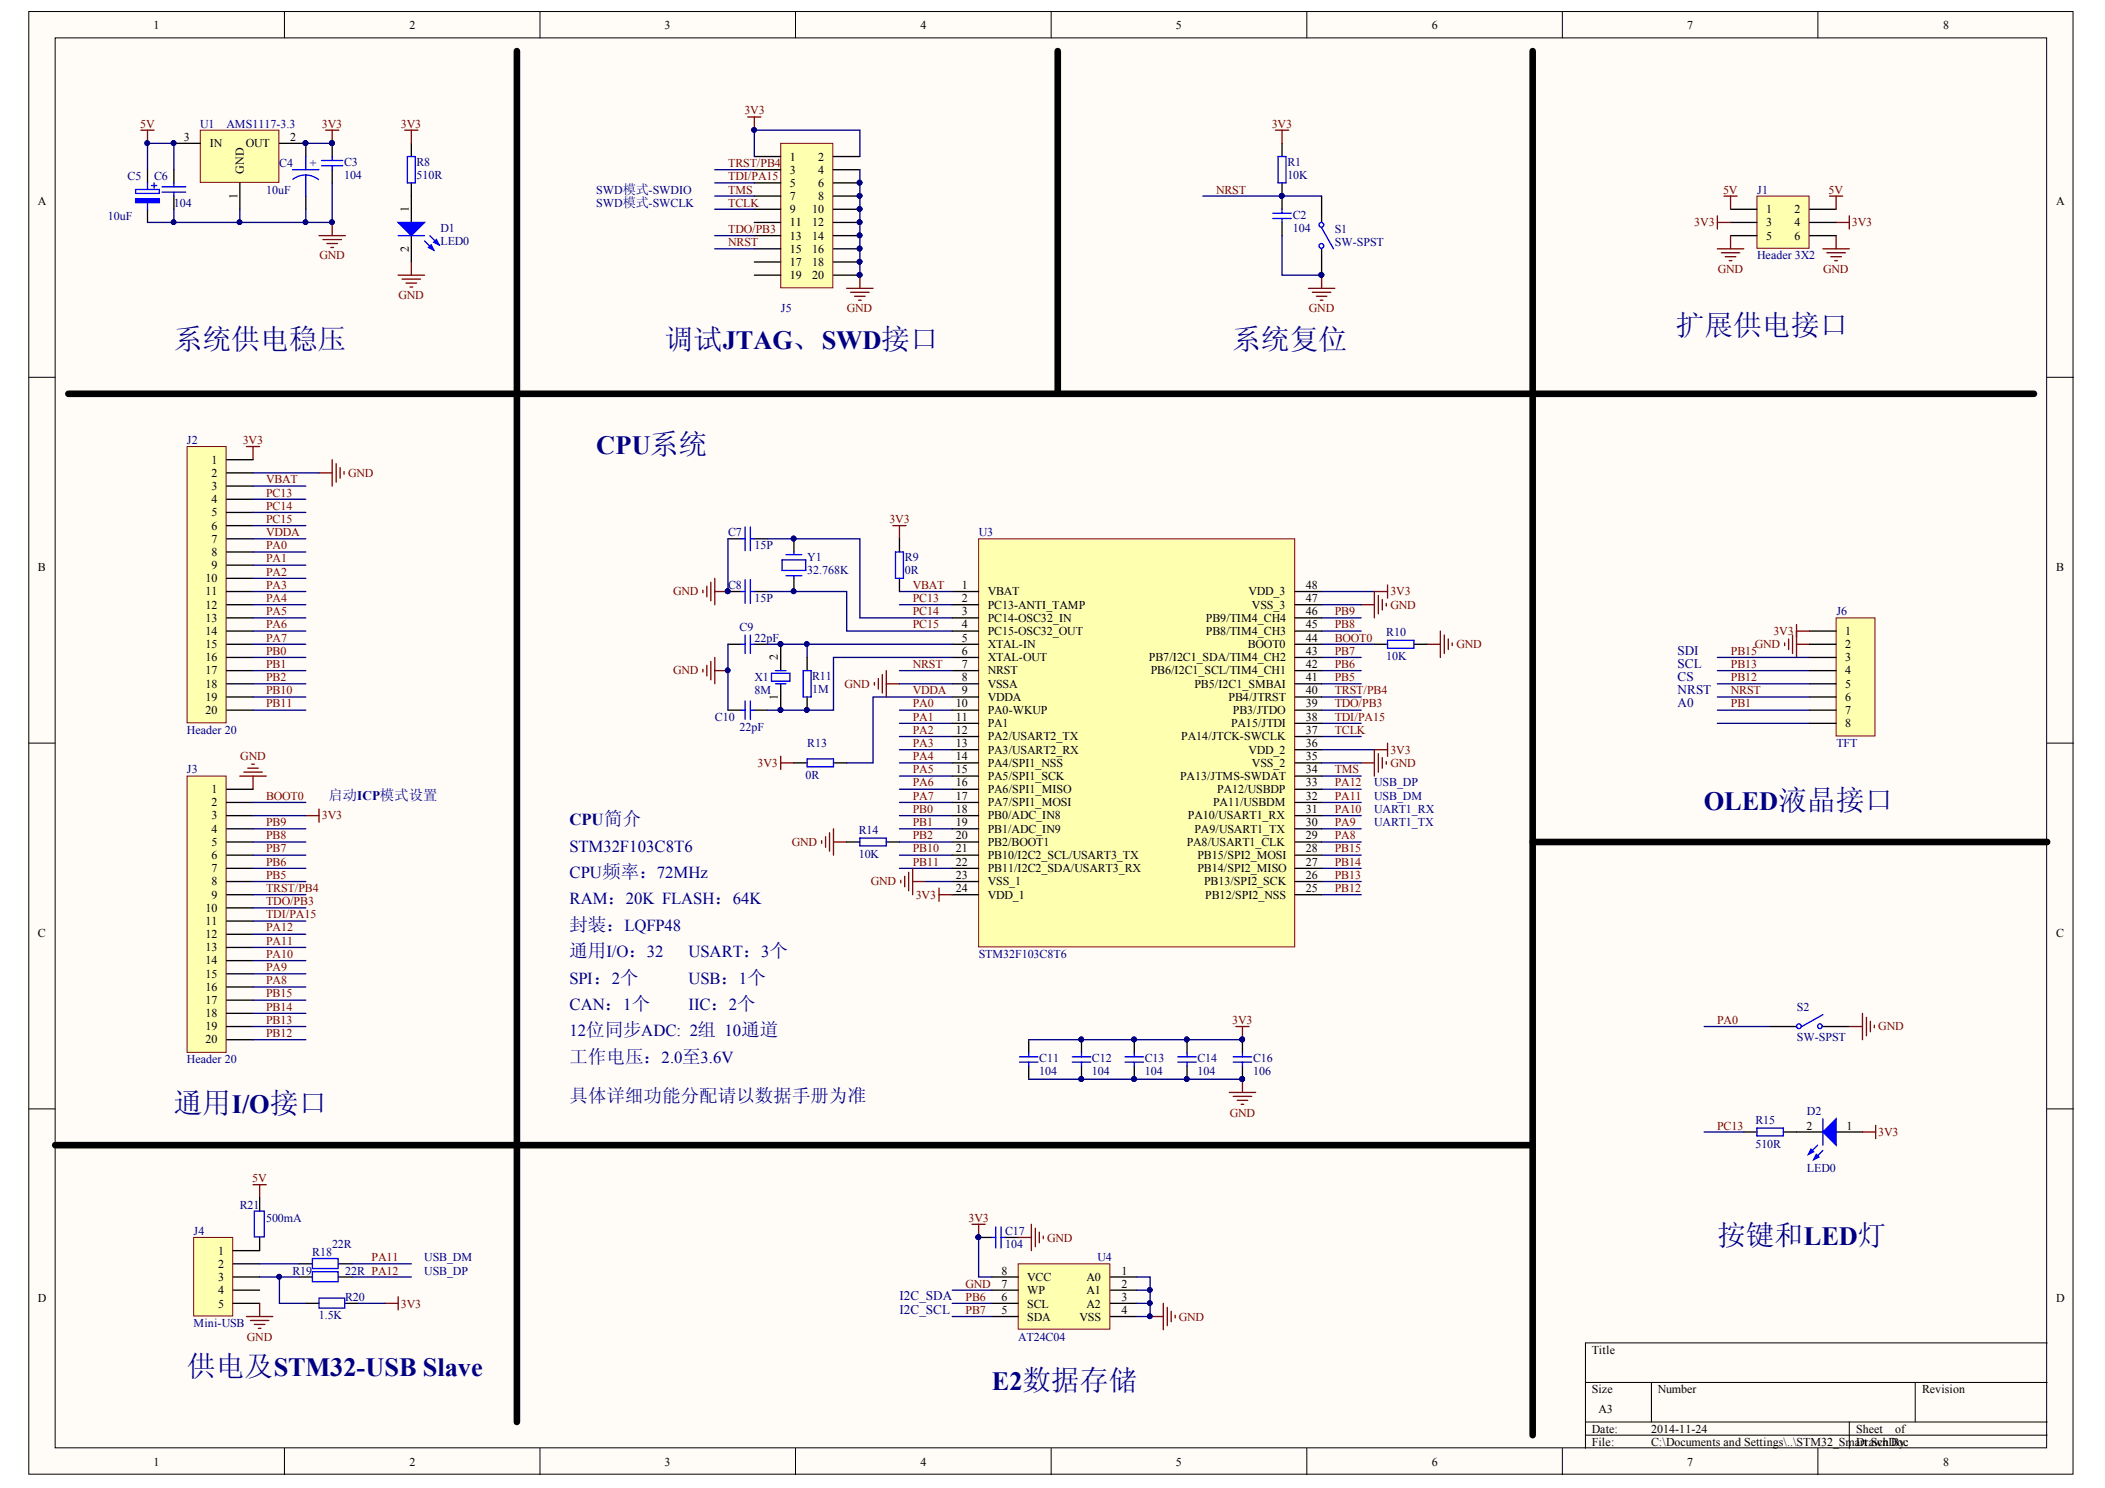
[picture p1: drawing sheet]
<svg xmlns="http://www.w3.org/2000/svg" width="297mm" height="210mm" viewBox="0 0 297 210" stroke-linecap="round" stroke-linejoin="round" font-family="sans-serif">
<defs><g id="words">
<g font-size="4.1" fill="#000080">
<text x="236.5" y="47.3">扩展供电接口</text>
<text x="24.5" y="49.2">系统供电稳压</text>
<text x="93.8" y="49.2">调试JTAG、SWD接口</text>
<text x="173.9" y="49.2">系统复位</text>
<text x="24.5" y="157">通用I/O接口</text>
<text x="242.3" y="175.6">按键和LED灯</text>
<text x="26.4" y="194.2">供电及STM32-USB Slave</text>
</g>
<g font-size="3.7" fill="#000080">
<text x="84.1" y="64.1">CPU系统</text>
<text x="240.4" y="114.2">OLED液晶接口</text>
<text x="140" y="196">E2数据存储</text>
</g>
<g font-size="2.6" fill="#000080">
<text x="80.3" y="131.3">封装：LQFP48</text>
<text x="80.3" y="135">通用I/O：32</text>
<text x="80.3" y="149.9">工作电压：2.0至3.6V</text>
<text x="80.3" y="155.5">具体详细功能分配请以数据手册为准</text>
</g>
<g font-size="2.4" fill="#000080">
<text x="80.3" y="116.4">CPU简介</text>
<text x="80.3" y="120.2">STM32F103C8T6</text>
<text x="80.3" y="123.9">CPU频率：72MHz</text>
<text x="80.3" y="127.6">RAM：20K FLASH：64K</text>
<text x="97.2" y="135">USART：3个</text>
<text x="80.3" y="142.5">CAN：1个</text>
<text x="80.3" y="138.7">SPI：2个</text>
<text x="97.2" y="138.7">USB：1个</text>
<text x="97.2" y="142.5">IIC：2个</text>
<text x="80.3" y="146.2">12位同步ADC: 2组 10通道</text>
</g>
<text font-size="2" fill="#000080" x="46.3" y="112.8">启动ICP模式设置</text>
<g font-size="1.9" fill="#000080">
<text x="236.7" y="92.4">SDI</text>
<text x="236.7" y="94.2">SCL</text>
<text x="236.7" y="96.1">CS</text>
<text x="236.7" y="97.9">NRST</text>
<text x="236.7" y="99.8">A0</text>
<text x="126.9" y="183.4">I2C_SDA</text>
<text x="126.9" y="185.3">I2C_SCL</text>
</g>
<g font-size="1.7">
<text x="21.7" y="4.1">1</text>
<text x="57.8" y="4.1">2</text>
<text x="93.8" y="4.1">3</text>
<text x="129.9" y="4.1">4</text>
<text x="165.9" y="4.1">5</text>
<text x="202" y="4.1">6</text>
<text x="238.1" y="4.1">7</text>
<text x="274.2" y="4.1">8</text>
<text x="26" y="19.9">3</text>
<text x="29.6" y="20.8">IN</text>
<text x="34.7" y="20.8">OUT</text>
<text x="40.9" y="19.9">2</text>
<text x="111.5" y="22.6">1</text>
<text x="115.4" y="22.6">2</text>
<text x="5.3" y="28.9">A</text>
<text x="33.5" y="28.1" transform="rotate(-90 33.5 28.1)">1</text>
<text x="34.4" y="24.5" transform="rotate(-90 34.4 24.5)">GND</text>
<text x="57.7" y="29.9" transform="rotate(-90 57.7 29.9)">1</text>
<text x="111.5" y="24.5">3</text>
<text x="111.5" y="26.4">5</text>
<text x="111.5" y="28.2">7</text>
<text x="115.4" y="24.5">4</text>
<text x="115.4" y="26.4">6</text>
<text x="115.4" y="28.2">8</text>
<text x="290.2" y="28.9">A</text>
<text x="57.7" y="35.6" transform="rotate(-90 57.7 35.6)">2</text>
<text x="111.5" y="30.1">9</text>
<text x="111.5" y="31.9">11</text>
<text x="111.5" y="33.8">13</text>
<text x="111.5" y="35.7">15</text>
<text x="114.6" y="30.1">10</text>
<text x="114.6" y="31.9">12</text>
<text x="114.6" y="33.8">14</text>
<text x="114.6" y="35.7">16</text>
<text x="249.2" y="30.1">1</text>
<text x="249.2" y="31.9">3</text>
<text x="249.2" y="33.8">5</text>
<text x="253.2" y="30.1">2</text>
<text x="253.2" y="31.9">4</text>
<text x="253.2" y="33.8">6</text>
<text x="111.5" y="37.5">17</text>
<text x="111.5" y="39.4">19</text>
<text x="114.6" y="37.5">18</text>
<text x="114.6" y="39.4">20</text>
<text x="29.9" y="65.4">1</text>
<text x="29.9" y="67.3">2</text>
<text x="29.9" y="69.1">3</text>
<text x="29.9" y="71">4</text>
<text x="29.9" y="72.8">5</text>
<text x="29.9" y="74.7">6</text>
<text x="29.9" y="76.6">7</text>
<text x="5.3" y="80.5">B</text>
<text x="29" y="82.1">10</text>
<text x="29" y="84">11</text>
<text x="29.9" y="78.4">8</text>
<text x="29.9" y="80.3">9</text>
<text x="135.7" y="83.1">1</text>
<text x="139.4" y="84">VBAT</text>
<text x="176.2" y="84">VDD_3</text>
<text x="184.3" y="83.1">48</text>
<text x="290.2" y="80.5">B</text>
<text x="29" y="85.9">12</text>
<text x="29" y="87.7">13</text>
<text x="29" y="89.6">14</text>
<text x="135.7" y="86.8">3</text>
<text x="135.7" y="88.6">4</text>
<text x="135.7" y="84.9">2</text>
<text x="139.4" y="87.7">PC14-OSC32_IN</text>
<text x="139.4" y="89.6">PC15-OSC32_OUT</text>
<text x="139.4" y="85.9">PC13-ANTI_TAMP</text>
<text x="170.2" y="89.6">PB8/TIM4_CH3</text>
<text x="170.2" y="87.7">PB9/TIM4_CH4</text>
<text x="176.7" y="85.9">VSS_3</text>
<text x="184.3" y="88.6">45</text>
<text x="184.3" y="86.8">46</text>
<text x="184.3" y="84.9">47</text>
<text x="260.4" y="89.6">1</text>
<text x="29" y="91.4">15</text>
<text x="29" y="93.3">16</text>
<text x="29" y="95.1">17</text>
<text x="109.8" y="93.1" transform="rotate(-90 109.8 93.1)">2</text>
<text x="135.7" y="90.5">5</text>
<text x="135.7" y="92.4">6</text>
<text x="135.7" y="94.2">7</text>
<text x="139.4" y="91.4">XTAL-IN</text>
<text x="139.4" y="93.3">XTAL-OUT</text>
<text x="139.4" y="95.1">NRST</text>
<text x="162.1" y="93.3">PB7/I2C1_SDA/TIM4_CH2</text>
<text x="162.4" y="95.1">PB6/I2C1_SCL/TIM4_CH1</text>
<text x="176.1" y="91.4">BOOT0</text>
<text x="184.3" y="94.2">42</text>
<text x="184.3" y="92.4">43</text>
<text x="184.3" y="90.5">44</text>
<text x="260.4" y="91.4">2</text>
<text x="260.4" y="93.3">3</text>
<text x="260.4" y="95.1">4</text>
<text x="29" y="97">18</text>
<text x="29" y="98.9">19</text>
<text x="29" y="100.7">20</text>
<text x="109.8" y="98.8" transform="rotate(-90 109.8 98.8)">1</text>
<text x="134.9" y="99.8">10</text>
<text x="134.9" y="101.7">11</text>
<text x="135.7" y="96.1">8</text>
<text x="135.7" y="97.9">9</text>
<text x="139.4" y="97">VSSA</text>
<text x="139.4" y="98.9">VDDA</text>
<text x="139.4" y="100.7">PA0-WKUP</text>
<text x="168.6" y="97">PB5/I2C1_SMBAI</text>
<text x="173.4" y="98.9">PB4/JTRST</text>
<text x="174" y="100.7">PB3/JTDO</text>
<text x="184.3" y="96.1">41</text>
<text x="184.3" y="101.7">38</text>
<text x="184.3" y="99.8">39</text>
<text x="184.3" y="97.9">40</text>
<text x="260.4" y="97">5</text>
<text x="260.4" y="98.9">6</text>
<text x="260.4" y="100.7">7</text>
<text x="134.9" y="103.5">12</text>
<text x="134.9" y="105.4">13</text>
<text x="134.9" y="107.2">14</text>
<text x="139.4" y="102.6">PA1</text>
<text x="139.4" y="104.4">PA2/USART2_TX</text>
<text x="139.4" y="106.3">PA3/USART2_RX</text>
<text x="166.7" y="104.4">PA14/JTCK-SWCLK</text>
<text x="173.7" y="102.6">PA15/JTDI</text>
<text x="176.2" y="106.3">VDD_2</text>
<text x="184.3" y="107.2">35</text>
<text x="184.3" y="105.4">36</text>
<text x="184.3" y="103.5">37</text>
<text x="260.4" y="102.6">8</text>
<text x="29.9" y="111.9">1</text>
<text x="29.9" y="113.7">2</text>
<text x="134.9" y="109.1">15</text>
<text x="134.9" y="110.9">16</text>
<text x="134.9" y="112.8">17</text>
<text x="139.4" y="108.2">PA4/SPI1_NSS</text>
<text x="139.4" y="110">PA5/SPI1_SCK</text>
<text x="139.4" y="111.9">PA6/SPI1_MISO</text>
<text x="139.4" y="113.7">PA7/SPI1_MOSI</text>
<text x="166.5" y="110">PA13/JTMS-SWDAT</text>
<text x="171.2" y="113.7">PA11/USBDM</text>
<text x="171.8" y="111.9">PA12/USBDP</text>
<text x="176.7" y="108.2">VSS_2</text>
<text x="184.3" y="112.8">32</text>
<text x="184.3" y="110.9">33</text>
<text x="184.3" y="109.1">34</text>
<text x="29.9" y="115.6">3</text>
<text x="29.9" y="117.5">4</text>
<text x="29.9" y="119.3">5</text>
<text x="134.9" y="114.7">18</text>
<text x="134.9" y="116.5">19</text>
<text x="134.9" y="118.4">20</text>
<text x="139.4" y="115.6">PB0/ADC_IN8</text>
<text x="139.4" y="117.5">PB1/ADC_IN9</text>
<text x="139.4" y="119.3">PB2/BOOT1</text>
<text x="167.5" y="119.3">PA8/USART1_CLK</text>
<text x="167.6" y="115.6">PA10/USART1_RX</text>
<text x="168.6" y="117.5">PA9/USART1_TX</text>
<text x="184.3" y="118.4">29</text>
<text x="184.3" y="116.5">30</text>
<text x="184.3" y="114.7">31</text>
<text x="29.9" y="121.2">6</text>
<text x="29.9" y="123">7</text>
<text x="29.9" y="124.9">8</text>
<text x="134.9" y="120.2">21</text>
<text x="134.9" y="122.1">22</text>
<text x="134.9" y="124">23</text>
<text x="134.9" y="125.8">24</text>
<text x="139.4" y="121.2">PB10/I2C2_SCL/USART3_TX</text>
<text x="139.4" y="123">PB11/I2C2_SDA/USART3_RX</text>
<text x="139.4" y="124.9">VSS_1</text>
<text x="169" y="123">PB14/SPI2_MISO</text>
<text x="169" y="121.2">PB15/SPI2_MOSI</text>
<text x="169.9" y="124.9">PB13/SPI2_SCK</text>
<text x="184.3" y="125.8">25</text>
<text x="184.3" y="124">26</text>
<text x="184.3" y="122.1">27</text>
<text x="184.3" y="120.2">28</text>
<text x="29" y="128.6">10</text>
<text x="29" y="130.5">11</text>
<text x="29.9" y="126.7">9</text>
<text x="139.4" y="126.7">VDD_1</text>
<text x="170.1" y="126.7">PB12/SPI2_NSS</text>
<text x="5.3" y="132.2">C</text>
<text x="29" y="132.3">12</text>
<text x="29" y="134.2">13</text>
<text x="29" y="136">14</text>
<text x="29" y="137.9">15</text>
<text x="290.2" y="132.2">C</text>
<text x="29" y="139.8">16</text>
<text x="29" y="141.6">17</text>
<text x="29" y="143.5">18</text>
<text x="29" y="145.3">19</text>
<text x="29" y="147.2">20</text>
<text x="254.9" y="159.4">2</text>
<text x="260.6" y="159.4">1</text>
<text x="30.8" y="177">1</text>
<text x="30.8" y="178.9">2</text>
<text x="141.3" y="179.8">8</text>
<text x="158.2" y="179.8">1</text>
<text x="5.3" y="183.7">D</text>
<text x="30.8" y="180.7">3</text>
<text x="30.8" y="182.6">4</text>
<text x="30.8" y="184.5">5</text>
<text x="141.3" y="185.4">5</text>
<text x="141.3" y="183.5">6</text>
<text x="141.3" y="181.7">7</text>
<text x="145" y="184.5">SCL</text>
<text x="145" y="182.6">WP</text>
<text x="145" y="180.7">VCC</text>
<text x="153.3" y="180.7">A0</text>
<text x="153.3" y="182.6">A1</text>
<text x="153.3" y="184.5">A2</text>
<text x="158.2" y="181.7">2</text>
<text x="158.2" y="183.5">3</text>
<text x="158.2" y="185.4">4</text>
<text x="290.2" y="183.7">D</text>
<text x="145" y="186.3">SDA</text>
<text x="152.3" y="186.3">VSS</text>
<text x="224.6" y="191">Title</text>
<text x="224.6" y="196.5">Size</text>
<text x="233.9" y="196.5">Number</text>
<text x="271.2" y="196.5">Revision</text>
<text x="224.6" y="202.1">Date:</text>
<text x="224.6" y="204">File:</text>
<text x="225.6" y="199.3">A3</text>
<text x="233" y="202.1">2014-11-24</text>
<text x="233" y="204">C:\Documents and Settings\..\STM32_Smart.SchDoc</text>
<text x="261.9" y="202.1">Sheet</text>
<text x="261.9" y="204">Drawn By:</text>
<text x="267.4" y="202.1">of</text>
<text x="21.7" y="206.8">1</text>
<text x="57.8" y="206.8">2</text>
<text x="93.8" y="206.8">3</text>
<text x="129.9" y="206.8">4</text>
<text x="165.9" y="206.8">5</text>
<text x="202" y="206.8">6</text>
<text x="238.1" y="206.8">7</text>
<text x="274.2" y="206.8">8</text>
</g>
<g font-size="1.7" fill="#800000">
<text x="105" y="16.1">3V3</text>
<text x="19.8" y="18">5V</text>
<text x="45.4" y="18">3V3</text>
<text x="56.6" y="18">3V3</text>
<text x="102.8" y="23.6">TRST/PB4</text>
<text x="179.5" y="18">3V3</text>
<text x="102.8" y="29.2">TCLK</text>
<text x="102.8" y="25.4">TDI/PA15</text>
<text x="102.8" y="27.3">TMS</text>
<text x="171.6" y="27.3">NRST</text>
<text x="243.1" y="27.3">5V</text>
<text x="258" y="27.3">5V</text>
<text x="102.8" y="34.7">NRST</text>
<text x="102.8" y="32.9">TDO/PB3</text>
<text x="239.1" y="31.9">3V3</text>
<text x="261.3" y="31.9">3V3</text>
<text x="45.1" y="36.6">GND</text>
<text x="242.4" y="38.4">GND</text>
<text x="257.3" y="38.4">GND</text>
<text x="56.2" y="42.2">GND</text>
<text x="119.5" y="44">GND</text>
<text x="184.7" y="44">GND</text>
<text x="34.3" y="62.6">3V3</text>
<text x="37.5" y="68.2">VBAT</text>
<text x="37.5" y="71.9">PC14</text>
<text x="37.5" y="70.1">PC13</text>
<text x="49.1" y="67.3">GND</text>
<text x="37.5" y="73.8">PC15</text>
<text x="37.5" y="77.5">PA0</text>
<text x="37.5" y="75.6">VDDA</text>
<text x="125.5" y="73.8">3V3</text>
<text x="37.5" y="79.3">PA1</text>
<text x="37.5" y="81.2">PA2</text>
<text x="37.5" y="83.1">PA3</text>
<text x="95" y="84">GND</text>
<text x="128.8" y="83.1">VBAT</text>
<text x="196.2" y="84">3V3</text>
<text x="37.5" y="84.9">PA4</text>
<text x="37.5" y="86.8">PA5</text>
<text x="37.5" y="88.6">PA6</text>
<text x="128.8" y="84.9">PC13</text>
<text x="128.8" y="86.8">PC14</text>
<text x="128.8" y="88.6">PC15</text>
<text x="188.3" y="88.6">PB8</text>
<text x="188.3" y="86.8">PB9</text>
<text x="196.2" y="85.9">GND</text>
<text x="250.2" y="89.6">3V3</text>
<text x="37.5" y="90.5">PA7</text>
<text x="37.5" y="92.4">PB0</text>
<text x="37.5" y="94.2">PB1</text>
<text x="95" y="95.1">GND</text>
<text x="128.8" y="94.2">NRST</text>
<text x="188.3" y="94.2">PB6</text>
<text x="188.3" y="92.4">PB7</text>
<text x="188.3" y="90.5">BOOT0</text>
<text x="205.5" y="91.4">GND</text>
<text x="244.2" y="92.4">PB15</text>
<text x="244.2" y="94.2">PB13</text>
<text x="247.6" y="91.4">GND</text>
<text x="37.5" y="96.1">PB2</text>
<text x="37.5" y="97.9">PB10</text>
<text x="37.5" y="99.8">PB11</text>
<text x="119.2" y="97">GND</text>
<text x="128.8" y="99.8">PA0</text>
<text x="128.8" y="101.7">PA1</text>
<text x="128.8" y="97.9">VDDA</text>
<text x="188.3" y="97.9">TRST/PB4</text>
<text x="188.3" y="101.7">TDI/PA15</text>
<text x="188.3" y="99.8">TDO/PB3</text>
<text x="188.3" y="96.1">PB5</text>
<text x="244.2" y="97.9">NRST</text>
<text x="244.2" y="96.1">PB12</text>
<text x="244.2" y="99.8">PB1</text>
<text x="33.9" y="107.2">GND</text>
<text x="128.8" y="103.5">PA2</text>
<text x="128.8" y="105.4">PA3</text>
<text x="128.8" y="107.2">PA4</text>
<text x="188.3" y="103.5">TCLK</text>
<text x="196.2" y="106.3">3V3</text>
<text x="37.5" y="112.8">BOOT0</text>
<text x="106.9" y="108.2">3V3</text>
<text x="128.8" y="109.1">PA5</text>
<text x="128.8" y="110.9">PA6</text>
<text x="128.8" y="112.8">PA7</text>
<text x="188.3" y="109.1">TMS</text>
<text x="188.3" y="110.9">PA12</text>
<text x="188.3" y="112.8">PA11</text>
<text x="196.2" y="108.2">GND</text>
<text x="37.5" y="118.4">PB8</text>
<text x="37.5" y="116.5">PB9</text>
<text x="45.4" y="115.6">3V3</text>
<text x="111.7" y="119.3">GND</text>
<text x="128.8" y="114.7">PB0</text>
<text x="128.8" y="116.5">PB1</text>
<text x="128.8" y="118.4">PB2</text>
<text x="188.3" y="116.5">PA9</text>
<text x="188.3" y="114.7">PA10</text>
<text x="188.3" y="118.4">PA8</text>
<text x="37.5" y="125.8">TRST/PB4</text>
<text x="37.5" y="124">PB5</text>
<text x="37.5" y="122.1">PB6</text>
<text x="37.5" y="120.2">PB7</text>
<text x="122.9" y="124.9">GND</text>
<text x="128.8" y="120.2">PB10</text>
<text x="128.8" y="122.1">PB11</text>
<text x="188.3" y="122.1">PB14</text>
<text x="188.3" y="125.8">PB12</text>
<text x="188.3" y="120.2">PB15</text>
<text x="188.3" y="124">PB13</text>
<text x="37.5" y="131.4">PA12</text>
<text x="37.5" y="129.5">TDI/PA15</text>
<text x="37.5" y="127.7">TDO/PB3</text>
<text x="129.2" y="126.7">3V3</text>
<text x="37.5" y="137">PA9</text>
<text x="37.5" y="135.1">PA10</text>
<text x="37.5" y="133.3">PA11</text>
<text x="37.5" y="142.5">PB14</text>
<text x="37.5" y="140.7">PB15</text>
<text x="37.5" y="138.8">PA8</text>
<text x="37.5" y="146.3">PB12</text>
<text x="37.5" y="144.4">PB13</text>
<text x="173.9" y="144.4">3V3</text>
<text x="242.3" y="144.4">PA0</text>
<text x="265" y="145.3">GND</text>
<text x="173.5" y="157.5">GND</text>
<text x="242.3" y="159.4">PC13</text>
<text x="265" y="160.3">3V3</text>
<text x="35.6" y="166.8">5V</text>
<text x="136.7" y="172.4">3V3</text>
<text x="52.4" y="177.9">PA11</text>
<text x="147.7" y="175.2">GND</text>
<text x="56.6" y="184.5">3V3</text>
<text x="136.2" y="183.5">PB6</text>
<text x="136.2" y="185.4">PB7</text>
<text x="136.2" y="181.7">GND</text>
<text x="34.8" y="189.1">GND</text>
<text x="166.4" y="186.3">GND</text>
</g>
<g font-size="1.7" fill="#000080">
<text x="28.2" y="18">U1</text>
<text x="32" y="18">AMS1117-3.3</text>
<text x="39.4" y="23.6">C4</text>
<text x="43.7" y="23.6">+</text>
<text x="48.5" y="23.4">C3</text>
<text x="58.8" y="23.4">R8</text>
<text x="181.7" y="23.4">R1</text>
<text x="18" y="25.4">C5</text>
<text x="21.7" y="25.4">C6</text>
<text x="24.5" y="29.2">104</text>
<text x="37.5" y="27.3">10uF</text>
<text x="48.5" y="25.3">104</text>
<text x="58.8" y="25.3">510R</text>
<text x="84.1" y="29.2">SWD模式-SWCLK</text>
<text x="84.1" y="27.3">SWD模式-SWDIO</text>
<text x="181.7" y="25.3">10K</text>
<text x="248" y="27.3">J1</text>
<text x="15.2" y="31">10uF</text>
<text x="62.2" y="32.7">D1</text>
<text x="62.2" y="34.6">LED0</text>
<text x="182.4" y="30.8">C2</text>
<text x="182.4" y="32.7">104</text>
<text x="188.3" y="32.9">S1</text>
<text x="188.3" y="34.7">SW-SPST</text>
<text x="248" y="36.6">Header 3X2</text>
<text x="110.2" y="44">J5</text>
<text x="26.4" y="62.6">J2</text>
<text x="102.8" y="75.6">C7</text>
<text x="106.5" y="77.5">15P</text>
<text x="138.1" y="75.6">U3</text>
<text x="102.8" y="83.1">C8</text>
<text x="113.9" y="79.2">Y1</text>
<text x="113.9" y="81">32.768K</text>
<text x="127.7" y="79.2">R9</text>
<text x="127.7" y="81">0R</text>
<text x="104.4" y="89.1">C9</text>
<text x="106.5" y="84.9">15P</text>
<text x="195.6" y="89.7">R10</text>
<text x="259.1" y="86.8">J6</text>
<text x="106.5" y="90.5">22pF</text>
<text x="114.6" y="95.9">R11</text>
<text x="195.6" y="93.1">10K</text>
<text x="100.9" y="101.7">C10</text>
<text x="106.5" y="96.1">X1</text>
<text x="106.5" y="97.9">8M</text>
<text x="114.6" y="97.8">1M</text>
<text x="26.4" y="103.5">Header 20</text>
<text x="104.4" y="103.2">22pF</text>
<text x="113.9" y="105.4">R13</text>
<text x="259.1" y="105.4">TFT</text>
<text x="26.4" y="109.1">J3</text>
<text x="113.7" y="109.8">0R</text>
<text x="193.9" y="112.8">USB_DM</text>
<text x="193.9" y="110.9">USB_DP</text>
<text x="121.2" y="117.7">R14</text>
<text x="193.9" y="116.5">UART1_TX</text>
<text x="193.9" y="114.7">UART1_RX</text>
<text x="121.2" y="121">10K</text>
<text x="138.1" y="135.1">STM32F103C8T6</text>
<text x="253.5" y="142.5">S2</text>
<text x="26.4" y="150">Header 20</text>
<text x="146.6" y="149.8">C11</text>
<text x="154.1" y="149.8">C12</text>
<text x="161.5" y="149.8">C13</text>
<text x="169" y="149.8">C14</text>
<text x="176.8" y="149.8">C16</text>
<text x="253.5" y="146.9">SW-SPST</text>
<text x="146.6" y="151.7">104</text>
<text x="154.1" y="151.7">104</text>
<text x="161.5" y="151.7">104</text>
<text x="169" y="151.7">104</text>
<text x="176.8" y="151.7">106</text>
<text x="247.7" y="158.6">R15</text>
<text x="247.7" y="161.9">510R</text>
<text x="255" y="157.2">D2</text>
<text x="255" y="165.3">LED0</text>
<text x="33.8" y="170.5">R21</text>
<text x="37.5" y="172.4">500mA</text>
<text x="27.3" y="174.2">J4</text>
<text x="41.3" y="179.8">R19</text>
<text x="44.1" y="177.2">R18</text>
<text x="46.9" y="176.1">22R</text>
<text x="48.7" y="179.8">22R PA12</text>
<text x="59.9" y="177.9">USB_DM</text>
<text x="59.9" y="179.8">USB_DP</text>
<text x="141.8" y="174.2">C17</text>
<text x="141.8" y="176.1">104</text>
<text x="154.9" y="177.9">U4</text>
<text x="48.7" y="183.5">R20</text>
<text x="27.3" y="187.2">Mini-USB</text>
<text x="45" y="186.1">1.5K</text>
<text x="143.7" y="189.1">AT24C04</text>
</g>
</g></defs>
<g fill="#fffcf8" stroke="#000" stroke-width=".14">
<path d="M4.1 1.6h288.4v206.4h-288.4z"/>
<path d="M7.8 5.3h281v198.9h-281z"/>
</g>
<g fill="none" stroke="#000" stroke-width=".14">
<path d="M40.1 1.6v3.7M76.2 1.6v3.7M112.3 1.6v3.7M148.3 1.6v3.7M184.4 1.6v3.7M220.5 1.6v3.7M256.5 1.6v3.7M4.1 53.2h3.7M288.9 53.2h3.7M4.1 104.8h3.7M288.9 104.8h3.7M4.1 156.4h3.7"/>
<path d="M288.9 156.4h3.7M223.7 195h65.2M233 195v5.6M270.3 195v5.6M288.9 189.4h-65.2v14.9M40.1 204.3v3.7M76.2 204.3v3.7M112.3 204.3v3.7M148.3 204.3v3.7M184.4 204.3v3.7M220.5 204.3v3.7M223.7 200.6h65.2"/>
<path d="M223.7 202.5h65.2M256.5 204.3v3.7M261 200.6v3.7"/>
</g>
<path d="M186.5 113.2h5.6M186.5 111.3h5.6" fill="none" stroke="#11037f" stroke-width=".19"/>
<g fill="none" stroke="#000" stroke-width=".19">
<path d="M102.7 90.9h1.9M106.4 90.9h1.9M110.2 90.9v3.7M110.2 96.5v3.7M102.7 100.2h1.9M106.4 100.2h1.9M145.2 146.7v1.8M145.2 150.4v1.8M152.6 146.7v1.8M152.6 150.4v1.8M160.1 146.7v1.8M160.1 150.4v1.8"/>
<path d="M167.5 146.7v1.8M167.5 150.4v1.8"/>
</g>
<g fill="none" stroke="#00f" stroke-width=".19">
<path d="M104.6 90.9h.5M105.1 89.6v2.6M105.1 98.9v2.6M105.9 89.6v2.6M105.9 98.9v2.6M105.9 90.9h.5M108.9 95h2.6v1.1h-2.6zM109.4 94.6h1.5M109.4 96.5h1.5M104.6 100.2h.5M105.9 100.2h.5M143.9 149.8h2.6"/>
<path d="M143.9 149.1h2.6M145.2 148.5v.6M145.2 149.8v.6M151.3 149.8h2.6M151.3 149.1h2.6M152.6 148.5v.6M152.6 149.8v.6M158.8 149.8h2.6M158.8 149.1h2.6M160.1 148.5v.6M160.1 149.8v.6M166.2 149.8h2.6"/>
<path d="M166.2 149.1h2.6M167.5 148.5v.6M167.5 149.8v.6"/>
</g>
<g fill="none" stroke="#000080" stroke-width=".19">
<path d="M102.7 90.9v9.3M108.3 90.9h5.6v1.8M186.5 96.5h5.6M186.5 94.6h5.6M186.5 92.7h5.6M186.5 89h5.6M186.5 87.2h5.6M186.5 98.3h5.6M126.9 107.6h7.5M126.9 109.5h7.5M126.9 111.3h7.5M126.9 113.2h7.5"/>
<path d="M126.9 100.2h7.5M126.9 102h7.5M126.9 115.1h7.5M126.9 116.9h7.5M126.9 103.9h7.5M126.9 105.8h7.5M186.5 109.5h5.6M186.5 100.2h5.6M186.5 102h5.6M186.5 118.8h5.6M186.5 115.1h5.6M186.5 116.9h5.6"/>
<path d="M186.5 103.9h5.6M126.9 122.5h7.5M126.9 120.6h7.5M186.5 126.2h5.6M186.5 124.4h5.6M186.5 122.5h5.6M186.5 120.6h5.6"/>
</g>
<g fill="#000080" stroke="#000080" stroke-width=".14">
<circle cx="167.5" cy="146.6" r=".33"/>
<circle cx="167.5" cy="152.2" r=".33"/>
<circle cx="160" cy="146.6" r=".33"/>
<circle cx="160" cy="152.2" r=".33"/>
<circle cx="152.6" cy="146.6" r=".33"/>
<circle cx="152.6" cy="152.2" r=".33"/>
<circle cx="175.3" cy="146.6" r=".33"/>
<circle cx="102.7" cy="94.6" r=".33"/>
<circle cx="113.8" cy="90.8" r=".33"/>
<circle cx="110.1" cy="90.8" r=".33"/>
<circle cx="175.3" cy="152.2" r=".33"/>
<circle cx="110.1" cy="100.1" r=".33"/>
</g>
<g fill="none" stroke="#800000" stroke-width=".19">
<path d="M201.4 90.9h1.8M203.2 89v3.7M203.8 89.6v2.6M204.4 90.1v1.5M204.9 90.7v.4M115.9 118.6v.4M116.5 118v1.5M117.1 117.5v2.6M117.6 116.9v3.7M117.6 118.8h1.9M173.5 154.1h3.7M174 154.7h2.6"/>
<path d="M174.4 144.8h1.9M174.6 155.2h1.5M175.1 155.8h.4M175.3 144.8v1.9M175.3 152.2v1.9"/>
</g>
<path d="M27.3 174.6h5.5v11h-5.5z" fill="#ffffb0" stroke="#800000" stroke-width=".14"/>
<g fill="none" stroke="#000" stroke-width=".19">
<path d="M20.8 23.9v1.9M20.8 29.5v1.9M24.5 23.9v1.9M24.5 27.7v1.8M32.9 176.4h3.7M32.9 178.3h3.7M42.2 178.3h1.9M47.8 178.3h1.9M32.9 180.1h3.7M32.9 182h3.7M32.9 183.9h3.7M42.2 180.1h1.9"/>
<path d="M47.8 180.1h1.9"/>
</g>
<path d="M19.1 26.7h3.4v.6h-3.4zM20.8 25.8v.9M20.8 28v1.5M21.4 26.2h.7M21.7 25.8v.7M22.9 27.1h3.3M22.9 26.4h3.3M24.5 25.8v.6M24.5 27.1v.6M44.1 177.5h3.6v1.4h-3.6zM44.1 179.4h3.6v1.4h-3.6z" fill="none" stroke="#00f" stroke-width=".19"/>
<path d="M49.7 178.3h8.3M49.7 180.1h8.3" fill="none" stroke="#000080" stroke-width=".19"/>
<path d="M45 33.2h3.7M45.6 33.8h2.6M46.1 34.4h1.5M46.7 34.9h.4M46.9 31.4v1.8M35.7 167.1h1.9M36.6 167.1v1.9" fill="none" stroke="#800000" stroke-width=".19"/>
<circle cx="46.8" cy="31.3" r=".33" fill="#000080" stroke="#000080" stroke-width=".14"/>
<path d="M19.1 28h3.4v.6h-3.4z" fill-rule="evenodd" fill="#00f" stroke="#00f" stroke-width=".19"/>
<path d="M28.3 18.4h11.1v7.3h-11.1z" fill="#ffffb0" stroke="#800000" stroke-width=".14"/>
<g fill="none" stroke="#000" stroke-width=".19">
<path d="M24.5 20.2h3.8M33.8 25.8v3.7M39.4 20.2h3.8v1.9M43.2 27.7v1.8M46.9 20.2v1.9M46.9 23.9v1.9M58 20.2v1.9M58 25.8v5.6M58 33.2v3.8M180.9 20.2v1.9M180.9 25.8v3.7M180.9 31.4v1.8"/>
<path d="M186.5 27.7v3.7M186.5 35.1v3.7M102.7 76h1.9M106.4 76h1.9M112 76v1.9M102.7 83.4h1.9M106.4 83.4h1.9M112 81.6v1.8M249.8 144.8h3.7M257.2 144.8h3.8"/>
</g>
<g fill="#000080" stroke="#000080" stroke-width=".14">
<circle cx="24.5" cy="20.2" r=".33"/>
<circle cx="43.1" cy="20.2" r=".33"/>
<circle cx="46.8" cy="20.2" r=".33"/>
<circle cx="20.8" cy="20.2" r=".33"/>
<circle cx="102.7" cy="94.6" r=".33"/>
<circle cx="46.8" cy="31.3" r=".33"/>
<circle cx="43.1" cy="31.3" r=".33"/>
<circle cx="33.8" cy="31.3" r=".33"/>
<circle cx="24.5" cy="31.3" r=".33"/>
<circle cx="112" cy="83.4" r=".33"/>
<circle cx="112" cy="76" r=".33"/>
<circle cx="102.7" cy="83.4" r=".33"/>
<circle cx="186.5" cy="38.8" r=".33"/>
<circle cx="180.9" cy="27.6" r=".33"/>
</g>
<g fill="none" stroke="#00f" stroke-width=".19">
<path d="M41.3 23.9h3.7M43.2 24.7l.7 .1 1 .5M43.2 24.7l-1.2 .2-.7 .4M43.2 22.1v1.8M43.2 24.7v3M45.4 23.4h3M45.4 22.6h3M46.9 22.1v.5M46.9 23.4v.5M56.2 33.2h3.7M57.5 22.1h1.1v3.7h-1.1zM59.9 34l1.3 1.3"/>
<path d="M60.7 33.2l1.3 1.3M179.6 30.8h2.6M179.6 30.1h2.6M180.3 22.1h1.2v3.7h-1.2zM180.9 29.5v.6M180.9 30.8v.6M186.5 32.1l1.7 3M104.6 76h.5M105.1 74.3v3.4M105.9 76h.5M105.9 74.3v3.4M110.4 79h3.3v1.5h-3.3z"/>
<path d="M110.9 78.2h2.2M112 77.9v.3M104.6 83.4h.5M105.1 81.8v3.3M105.9 81.8v3.3M105.9 83.4h.5M110.9 81.2h2.2M112 81.2v.4M257.2 143.1l-2.9 1.7"/>
<circle cx="186.5" cy="34.7" r=".33"/>
<circle cx="186.5" cy="31.7" r=".33"/>
<circle cx="253.8" cy="144.8" r=".33"/>
<circle cx="256.8" cy="144.8" r=".33"/>
</g>
<g fill="none" stroke="#800000" stroke-width=".19">
<path d="M19.9 18.4h1.8M20.8 18.4v1.8M45.9 18.4h1.9M46.9 18.4v1.8M57.1 18.4h1.9M58 18.4v1.8M180 18.4h1.8M180.9 18.4v1.8M56.2 38.8h3.7M56.7 39.4h2.6M57.3 39.9h1.5M58 37v1.8"/>
<path d="M186.5 38.8v1.9M57.9 40.5h.3M184.6 40.7h3.8M185.2 41.2h2.6M185.7 41.8h1.5M186.3 42.3h.4M99.2 83.3v.3M99.2 94.4v.4M99.7 82.7v1.5M99.7 93.9v1.4M100.3 82.1v2.6M100.3 93.3v2.6"/>
<path d="M100.9 81.6v3.7M100.9 92.7v3.8M100.9 94.6h1.8M100.9 83.4h1.8M261 144.8h1.8M262.8 142.9v3.8M263.4 143.5v2.6M263.9 144.1v1.5M264.5 144.6v.4"/>
</g>
<path d="M20.8 23.9v-3.7h3.7v3.7M24.5 29.5v1.9M33.8 29.5v1.9M43.2 20.2h3.7M43.2 29.5v1.9M46.9 25.8v5.6h-26.1M169.7 27.7h16.8M180.9 33.2v5.6h5.6M102.7 76v7.4M108.3 76h13v11.2h13.1M108.3 83.4h11.2v5.6h14.9M240.5 144.8h9.3" fill="none" stroke="#000080" stroke-width=".19"/>
<g fill="#00f" stroke="#00f" stroke-width=".19">
<path d="M56.2 31.4h3.7l-1.9 1.8z"/>
<path d="M60.5 34.9l.3-.4 .4 .8z"/>
<path d="M61.2 34.2l.4-.4 .4 .7z"/>
</g>
<path d="M110.2 20.2h7.3v20.4h-7.3z" fill="#ffffb0" stroke="#800000" stroke-width=".14"/>
<g fill="none" stroke="#000" stroke-width=".19">
<path d="M106.4 22.1h3.8M106.4 23.9h3.8M106.4 25.8h3.8M106.4 27.7h3.8M106.4 29.5h3.8M106.4 31.4h3.8M106.4 33.2h3.8M106.4 35.1h3.8M106.4 37h3.8M106.4 38.8h3.8M117.6 22.1h3.7M117.6 23.9h3.7"/>
<path d="M117.6 25.8h3.7M117.6 27.7h3.7M117.6 29.5h3.7M117.6 31.4h3.7M117.6 33.2h3.7M117.6 35.1h3.7M117.6 37h3.7M117.6 38.8h3.7M43.2 183.9h1.8M48.7 183.9h1.9"/>
</g>
<g fill="#000080" stroke="#000080" stroke-width=".14">
<circle cx="121.3" cy="25.8" r=".33"/>
<circle cx="121.3" cy="27.6" r=".33"/>
<circle cx="121.3" cy="29.5" r=".33"/>
<circle cx="121.3" cy="31.3" r=".33"/>
<circle cx="121.3" cy="33.2" r=".33"/>
<circle cx="121.3" cy="35.1" r=".33"/>
<circle cx="121.3" cy="36.9" r=".33"/>
<circle cx="121.3" cy="38.8" r=".33"/>
<circle cx="106.4" cy="18.3" r=".33"/>
</g>
<path d="M100.9 23.9h5.5M100.9 25.8h5.5M100.9 27.7h5.5M100.9 35.1h5.5M106.4 22.1v-3.7h14.9v3.7M121.3 23.9v14.9M242.3 94.6h13.1M242.3 96.5h13.1M242.3 98.3h13.1M242.3 92.7h13.1M242.3 100.2h13.1M242.3 102h13.1" fill="none" stroke="#000080" stroke-width=".19"/>
<g fill="none" stroke="#800000" stroke-width=".19">
<path d="M105.5 16.5h1.9M106.4 16.5v1.9M121.3 38.8v1.9M119.5 40.7h3.7M120 41.2h2.6M120.6 41.8h1.5M121.2 42.3h.3M251.8 90.7v.4M252.4 90.1v1.5M253 89.6v2.6M253.5 89v3.7M253.5 90.9h1.9"/>
<path d="M34.8 185.7h3.7M35.3 186.3h2.6M35.9 186.8h1.5M36.5 187.4h.3M36.6 183.9v1.8M54.3 183.9h1.9M56.2 182.9v1.9"/>
</g>
<path d="M45 183.1h3.6v1.4h-3.6z" fill="none" stroke="#00f" stroke-width=".19"/>
<path d="M259.1 87.2h5.5v16.6h-5.5z" fill="#ffffb0" stroke="#800000" stroke-width=".14"/>
<path d="M255.4 89h3.7M255.4 90.9h3.7M255.4 92.7h3.7M255.4 94.6h3.7M255.4 96.5h3.7M255.4 98.3h3.7M255.4 100.2h3.7M255.4 102h3.7" fill="none" stroke="#000" stroke-width=".19"/>
<path d="M253.5 88.1v1.9M253.5 89h1.9" fill="none" stroke="#800000" stroke-width=".19"/>
<path d="M143.7 178.3h12.9v9.2h-12.9z" fill="#ffffb0" stroke="#800000" stroke-width=".14"/>
<path d="M138.1 174.6h1.9M141.8 174.6h1.9M140 180.1h3.7M140 182h3.7M140 183.9h3.7M140 185.7h3.7M156.7 180.1h3.7M156.7 182h3.7M156.7 183.9h3.7M156.7 185.7h3.7" fill="none" stroke="#000" stroke-width=".19"/>
<g fill="none" stroke="#800000" stroke-width=".19">
<path d="M34.8 63h1.8M35.7 63v1.8M45 66.7h1.9M46.9 64.8v3.8M47.4 65.4v2.6M48 66v1.5M48.6 66.5v.4M33.8 109.5h3.8M34.4 108.9h2.6M35 108.4h1.5M35.5 107.8h.4M35.7 109.5v1.8"/>
<path d="M137.2 172.7h1.8M138.1 172.7v1.9M143.7 174.6h1.8M145.5 172.7v3.7M146.1 173.3v2.6M146.7 173.8v1.5M147.2 174.4v.3M162.3 185.7h1.9M164.2 183.9v3.7M164.7 184.4v2.6M165.3 185v1.5M165.8 185.5v.4"/>
</g>
<g fill="#000080" stroke="#000080" stroke-width=".14">
<circle cx="162.2" cy="185.7" r=".33"/>
<circle cx="162.2" cy="183.8" r=".33"/>
<circle cx="162.2" cy="182" r=".33"/>
<circle cx="138.1" cy="174.5" r=".33"/>
</g>
<path d="M138.1 174.6v5.5h1.9M134.4 183.9h5.6M134.4 182h5.6M134.4 185.7h5.6M160.4 180.1h1.9v5.6h-1.9M160.4 183.9h1.9M160.4 182h1.9" fill="none" stroke="#000080" stroke-width=".19"/>
<path d="M140 174.6h.5M140.5 173.1v2.9M141.3 173.1v2.9M141.3 174.6h.5" fill="none" stroke="#00f" stroke-width=".19"/>
<path d="M138.1 76h44.6v57.6h-44.6z" fill="#ffffb0" stroke="#800000" stroke-width=".14"/>
<g fill="none" stroke="#000" stroke-width=".19">
<path d="M126.9 76v1.9M113.9 92.7v1.9M113.9 98.3v1.9M126.9 81.6v1.8M134.4 87.2h3.7M134.4 89h3.7M134.4 90.9h3.7M134.4 92.7h3.7M134.4 96.5h3.7M134.4 94.6h3.7M134.4 83.4h3.7M134.4 85.3h3.7"/>
<path d="M134.4 98.3h3.7M182.8 87.2h3.7M182.8 89h3.7M182.8 90.9h3.7M182.8 92.7h3.7M182.8 96.5h3.7M182.8 94.6h3.7M182.8 83.4h3.7M182.8 85.3h3.7M182.8 98.3h3.7M193.9 90.9h1.9M199.5 90.9h1.9"/>
<path d="M112 107.6h1.9M117.6 107.6h1.9M119.5 118.8h1.8M125.1 118.8h1.8M134.4 115.1h3.7M134.4 116.9h3.7M134.4 100.2h3.7M134.4 102h3.7M134.4 103.9h3.7M134.4 105.8h3.7M134.4 107.6h3.7M134.4 109.5h3.7"/>
<path d="M134.4 111.3h3.7M134.4 113.2h3.7M134.4 118.8h3.7M182.8 115.1h3.7M182.8 116.9h3.7M182.8 100.2h3.7M182.8 102h3.7M182.8 103.9h3.7M182.8 105.8h3.7M182.8 107.6h3.7M182.8 109.5h3.7M182.8 111.3h3.7"/>
<path d="M182.8 113.2h3.7M182.8 118.8h3.7M134.4 120.6h3.7M134.4 122.5h3.7M134.4 126.2h3.7M134.4 124.4h3.7M182.8 120.6h3.7M182.8 122.5h3.7M182.8 126.2h3.7M182.8 124.4h3.7M175.3 146.7v1.8M175.3 150.4v1.8"/>
<path d="M246.1 159.7h1.8M251.6 159.7h5.6M259.1 159.7h3.7"/>
</g>
<g fill="none" stroke="#000080" stroke-width=".19">
<path d="M113.9 90.9h20.5M126.9 83.4h7.5M126.9 85.3h7.5M126.9 96.5h7.5M134.4 92.7h-16.8v7.5h-9.3M134.4 98.3h-11.2v9.3h-3.7M186.5 83.4h7.4M186.5 85.3h5.6M186.5 90.9h7.4M186.5 105.8h7.4M186.5 107.6h5.6M145.2 146.7h30.1"/>
<path d="M145.2 152.2h30.1M240.5 159.7h5.6"/>
</g>
<g fill="#000080" stroke="#000080" stroke-width=".14">
<circle cx="113.8" cy="100.1" r=".33"/>
<circle cx="110.1" cy="100.1" r=".33"/>
<circle cx="113.8" cy="90.8" r=".33"/>
<circle cx="175.3" cy="146.6" r=".33"/>
<circle cx="175.3" cy="152.2" r=".33"/>
<circle cx="152.6" cy="146.6" r=".33"/>
<circle cx="160" cy="146.6" r=".33"/>
<circle cx="167.5" cy="146.6" r=".33"/>
<circle cx="152.6" cy="152.2" r=".33"/>
<circle cx="160" cy="152.2" r=".33"/>
<circle cx="167.5" cy="152.2" r=".33"/>
</g>
<g fill="none" stroke="#800000" stroke-width=".19">
<path d="M126 74.1h1.9M126.9 74.1v1.9M123.4 96.3v.3M123.9 95.7v1.5M124.5 95.2v2.6M125.1 94.6v3.7M125.1 96.5h1.8M192.1 85.3h1.8M194.5 84v2.6M195.1 84.6v1.4M195.6 85.1v.4M195.8 82.5v1.9"/>
<path d="M195.8 83.4h-1.9v3.8M43.2 115.1h1.8M45 114.1v1.9M110.2 106.7v1.8M110.2 107.6h1.8M192.1 107.6h1.8M194.5 106.3v2.6M195.1 106.9v1.5M195.6 107.4v.4M195.8 104.8v1.9M195.8 105.8h-1.9v3.7M127.1 124.2v.3"/>
<path d="M127.7 123.6v1.5M128.2 123.1v2.6M128.8 122.5v3.7M128.8 124.4h1.8M132.5 125.3v1.8M132.5 126.2h1.9M262.8 159.7h1.9M264.7 158.8v1.8"/>
</g>
<g fill="none" stroke="#00f" stroke-width=".19">
<path d="M126.4 77.9h1.1v3.7h-1.1zM113.3 94.6h1.2v3.7h-1.2zM195.8 90.3h3.7v1.1h-3.7zM113.9 107.1h3.7v1.1h-3.7zM121.3 118.2h3.8v1.1h-3.8zM174 149.8h2.6M174 149.1h2.6M175.3 148.5v.6M175.3 149.8v.6M247.9 159.1h3.7v1.1h-3.7zM257.2 157.8v3.7M256.5 161.5l-1.3 1.3"/>
<path d="M257.2 162.3l-1.3 1.3"/>
</g>
<path d="M126.9 94.6h7.5" fill="none" stroke="#11037f" stroke-width=".19"/>
<g fill="#00f" stroke="#00f" stroke-width=".19">
<path d="M257.2 159.7l1.9-1.9v3.7z"/>
<path d="M255.6 162.1l.3 .4-.7 .3z"/>
<path d="M256.3 162.8l.4 .4-.8 .4z"/>
</g>
<path d="M26.4 63h5.5v39h-5.5z" fill="#ffffb0" stroke="#800000" stroke-width=".14"/>
<g fill="none" stroke="#000" stroke-width=".19">
<path d="M32 64.8h3.7M32 66.7h3.7M32 68.6h3.7M32 70.4h3.7M32 72.3h3.7M32 74.1h3.7M32 76h3.7M32 77.9h3.7M32 79.7h3.7M32 81.6h3.7M32 83.4h3.7M32 85.3h3.7"/>
<path d="M32 87.2h3.7M32 89h3.7M32 90.9h3.7M32 92.7h3.7M32 94.6h3.7M32 96.5h3.7M32 98.3h3.7M32 100.2h3.7"/>
</g>
<g fill="none" stroke="#000080" stroke-width=".19">
<path d="M35.7 66.7h9.3M35.7 68.6h7.5M35.7 70.4h7.5M35.7 72.3h7.5M35.7 74.1h7.5M35.7 76h7.5M35.7 77.9h7.5M35.7 79.7h7.5M35.7 81.6h7.5M35.7 83.4h7.5M35.7 85.3h7.5M35.7 87.2h7.5"/>
<path d="M35.7 89h7.5M35.7 90.9h7.5M35.7 92.7h7.5M35.7 94.6h7.5M35.7 96.5h7.5M35.7 98.3h7.5M35.7 100.2h7.5"/>
</g>
<path d="M26.4 109.5h5.5v39h-5.5z" fill="#ffffb0" stroke="#800000" stroke-width=".14"/>
<g fill="none" stroke="#000" stroke-width=".19">
<path d="M32 111.3h3.7M32 113.2h3.7M32 115.1h3.7M32 116.9h3.7M32 118.8h3.7M32 120.6h3.7M32 122.5h3.7M32 124.4h3.7M32 126.2h3.7M32 128.1h3.7M32 129.9h3.7M32 131.8h3.7"/>
<path d="M32 133.6h3.7M32 135.5h3.7M32 137.4h3.7M32 139.2h3.7M32 141.1h3.7M32 142.9h3.7M32 144.8h3.7M32 146.7h3.7M36.6 169v1.8M36.6 174.6v1.8"/>
</g>
<g fill="none" stroke="#000080" stroke-width=".19">
<path d="M100.9 29.5h5.5M100.9 33.2h5.5M35.7 113.2h7.5M35.7 115.1h7.5M35.7 116.9h7.5M35.7 118.8h7.5M126.9 118.8h7.5M35.7 120.6h7.5M35.7 122.5h7.5M35.7 124.4h7.5M35.7 126.2h7.5M35.7 128.1h7.5"/>
<path d="M35.7 129.9h7.5M35.7 131.8h7.5M35.7 133.6h7.5M35.7 135.5h7.5M35.7 137.4h7.5M35.7 139.2h7.5M130.6 124.4h3.8M35.7 141.1h7.5M35.7 142.9h7.5M35.7 144.8h7.5M35.7 146.7h7.5M36.6 178.3h5.6"/>
<path d="M36.6 180.1h5.6M39.4 180.1v3.8h3.8M50.6 183.9h3.7"/>
</g>
<path d="M35.9 170.8h1.4v3.7h-1.4z" fill="none" stroke="#00f" stroke-width=".19"/>
<circle cx="39.4" cy="180.1" r=".33" fill="#000080" stroke="#000080" stroke-width=".14"/>
<path d="M257.2 35.1h3.8M257.8 35.7h2.6M258.3 36.2h1.5M258.9 36.8h.4M259.1 33.2v1.9" fill="none" stroke="#800000" stroke-width=".19"/>
<path d="M72.9 7.2v193.4M149.3 7.2v48.4M216.3 7.2v195.3M9.6 55.6h277.4M216.3 118.8h72.6M7.8 161.5h208.5" fill="none" stroke="#000" stroke-width=".93"/>
<path d="M247.9 27.7h7.4v7.3h-7.4z" fill="#ffffb0" stroke="#800000" stroke-width=".14"/>
<path d="M244.2 29.5h3.7M244.2 31.4h3.7M244.2 33.2h3.7M255.4 29.5h3.7M255.4 31.4h3.7M255.4 33.2h3.7" fill="none" stroke="#000" stroke-width=".19"/>
<g fill="none" stroke="#800000" stroke-width=".19">
<path d="M242.3 35.1h3.8M242.3 30.4v1.9M242.3 31.4h1.9M242.9 35.7h2.6M243.3 27.7h1.8M243.5 36.2h1.4M244 36.8h.4M244.2 27.7v1.8M244.2 33.2v1.9M258.2 27.7h1.8M259.1 27.7v1.8M259.1 31.4h1.9"/>
<path d="M261 30.4v1.9"/>
</g>
<use href="#words"/>
</svg>
